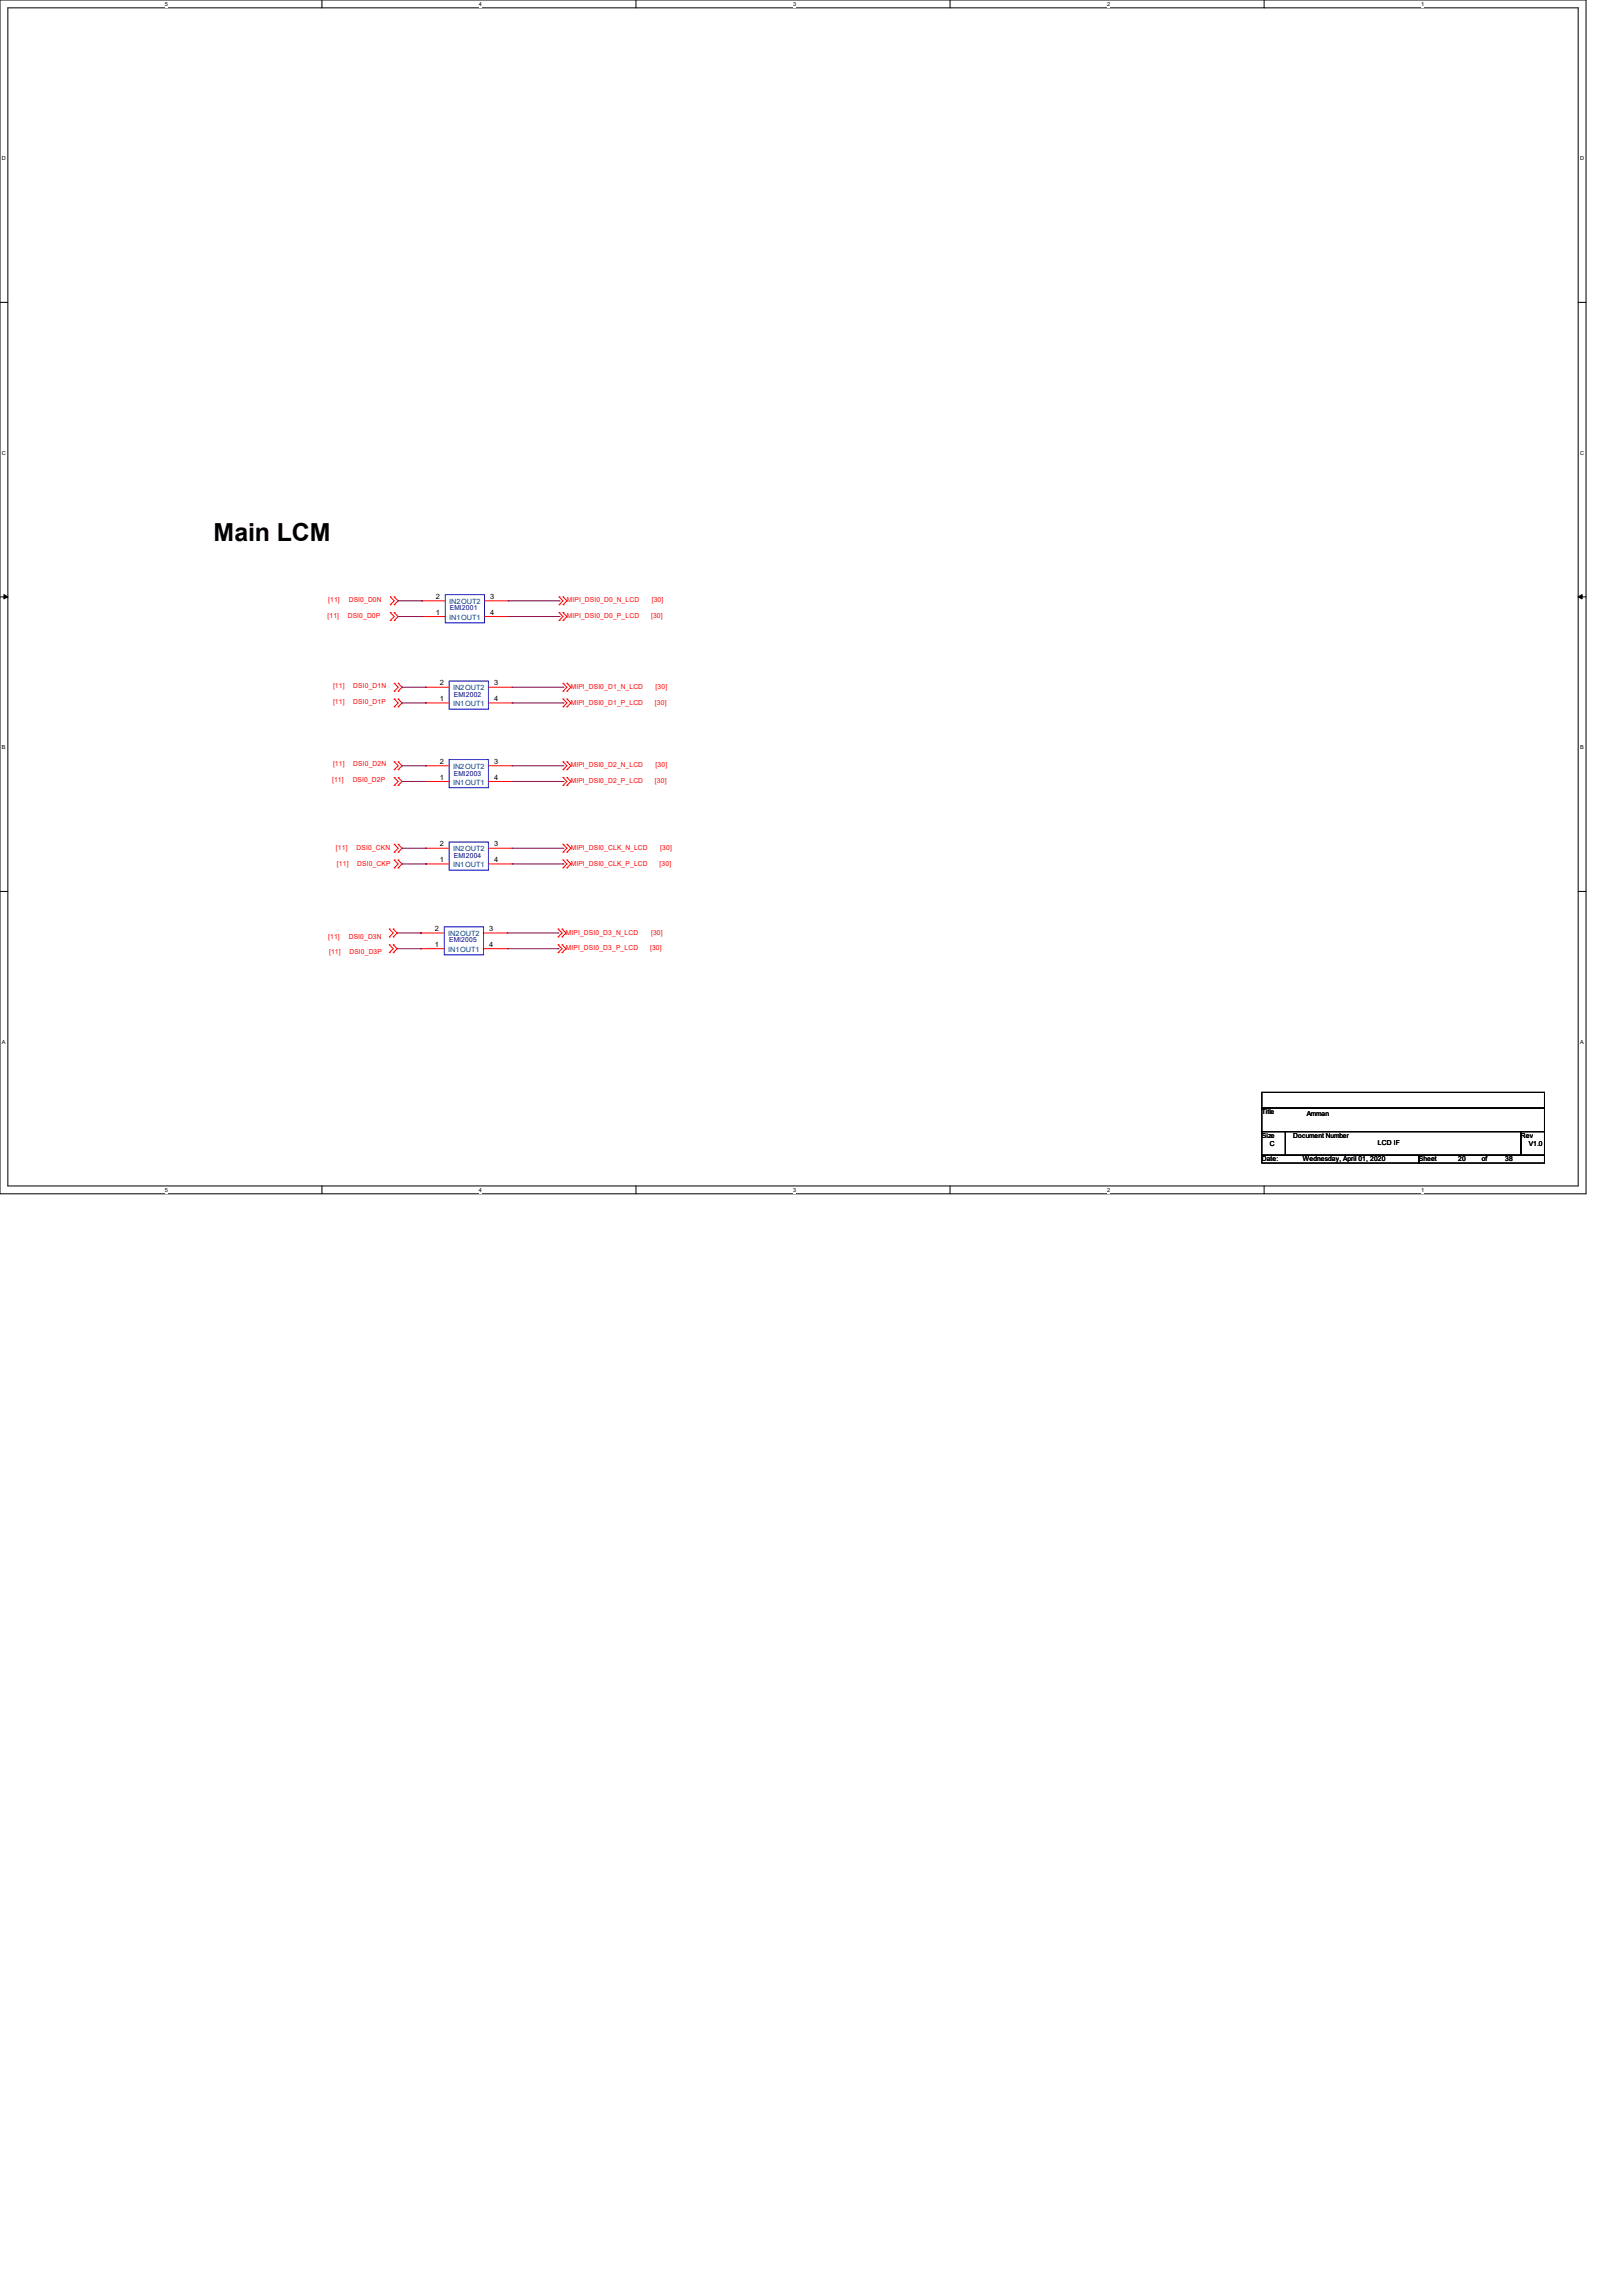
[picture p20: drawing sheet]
<svg xmlns="http://www.w3.org/2000/svg" width="210mm" height="297mm" viewBox="0 0 210 297" stroke-linecap="round" stroke-linejoin="round" font-family="sans-serif">
<defs><g id="words">
<text font-size="3.2" x="27.6" y="70">Main LCM</text>
<g font-size=".9" fill="#f00">
<text x="42.5" y="77.9">[11]</text>
<text x="45.1" y="77.9">DSI0_D0N</text>
<text x="73.4" y="77.9">MIPI_DSI0_D0_N_LCD</text>
<text x="84.3" y="77.9">[30]</text>
<text x="42.4" y="80">[11]</text>
<text x="45" y="80">DSI0_D0P</text>
<text x="73.4" y="80">MIPI_DSI0_D0_P_LCD</text>
<text x="84.2" y="80">[30]</text>
<text x="43.1" y="89">[11]</text>
<text x="45.7" y="89">DSI0_D1N</text>
<text x="73.9" y="89.1">MIPI_DSI0_D1_N_LCD</text>
<text x="84.8" y="89.1">[30]</text>
<text x="43.1" y="91">[11]</text>
<text x="45.7" y="91">DSI0_D1P</text>
<text x="73.9" y="91.1">MIPI_DSI0_D1_P_LCD</text>
<text x="84.7" y="91.1">[30]</text>
<text x="43" y="101.2">[11]</text>
<text x="43.1" y="99.1">[11]</text>
<text x="45.6" y="101.2">DSI0_D2P</text>
<text x="45.7" y="99.1">DSI0_D2N</text>
<text x="73.9" y="101.3">MIPI_DSI0_D2_P_LCD</text>
<text x="73.9" y="99.3">MIPI_DSI0_D2_N_LCD</text>
<text x="84.7" y="101.3">[30]</text>
<text x="84.8" y="99.3">[30]</text>
<text x="43.5" y="109.9">[11]</text>
<text x="43.6" y="112.1">[11]</text>
<text x="46.1" y="109.9">DSI0_CKN</text>
<text x="46.2" y="112.1">DSI0_CKP</text>
<text x="73.9" y="109.9">MIPI_DSI0_CLK_N_LCD</text>
<text x="73.9" y="112">MIPI_DSI0_CLK_P_LCD</text>
<text x="85.3" y="112">[30]</text>
<text x="85.4" y="109.9">[30]</text>
<text x="42.5" y="121.5">[11]</text>
<text x="42.6" y="123.4">[11]</text>
<text x="45.1" y="121.5">DSI0_D3N</text>
<text x="45.2" y="123.4">DSI0_D3P</text>
<text x="73.2" y="120.9">MIPI_DSI0_D3_N_LCD</text>
<text x="73.2" y="122.9">MIPI_DSI0_D3_P_LCD</text>
<text x="84.1" y="122.9">[30]</text>
<text x="84.2" y="120.9">[30]</text>
</g>
<g font-size=".9">
<text x="56.4" y="77.5">2</text>
<text x="63.4" y="77.5">3</text>
<text x="56.4" y="79.5">1</text>
<text x="63.4" y="79.5">4</text>
<text x="56.9" y="88.6">2</text>
<text x="63.9" y="88.6">3</text>
<text x="56.9" y="90.7">1</text>
<text x="63.9" y="90.7">4</text>
<text x="56.9" y="100.8">1</text>
<text x="56.9" y="98.8">2</text>
<text x="63.9" y="98.8">3</text>
<text x="63.9" y="100.8">4</text>
<text x="56.9" y="111.5">1</text>
<text x="56.9" y="109.5">2</text>
<text x="63.9" y="109.5">3</text>
<text x="63.9" y="111.5">4</text>
<text x="56.3" y="122.5">1</text>
<text x="56.3" y="120.4">2</text>
<text x="63.3" y="120.4">3</text>
<text x="63.3" y="122.5">4</text>
<text x="163.3" y="144.1">Title</text>
<text x="163.3" y="147.2">Size</text>
<text x="164.3" y="148.2">C</text>
<text x="167.3" y="147.2">Document Number</text>
<text x="169.1" y="144.4">Amman</text>
<text x="178.3" y="148.1">LCD IF</text>
<text x="196.8" y="147.2">Rev</text>
<text x="197.8" y="148.2">V1.0</text>
<text x="163.3" y="150.2">Date:</text>
<text x="168.6" y="150.2">Wednesday, April 01, 2020</text>
<text x="183.6" y="150.2">Sheet</text>
<text x="188.7" y="150.2">20</text>
<text x="191.7" y="150.2">of</text>
<text x="194.8" y="150.2">38</text>
</g>
<g font-size=".9" fill="#004080">
<text x="58.1" y="80.2">IN1OUT1</text>
<text x="58.1" y="78.1">IN2OUT2</text>
<text x="58.6" y="89.3">IN2OUT2</text>
<text x="58.6" y="91.4">IN1OUT1</text>
<text x="58.6" y="101.5">IN1OUT1</text>
<text x="58.6" y="99.5">IN2OUT2</text>
<text x="58.6" y="112.2">IN1OUT1</text>
<text x="58.6" y="110.1">IN2OUT2</text>
<text x="58" y="123.1">IN1OUT1</text>
<text x="58" y="121.1">IN2OUT2</text>
</g>
<g font-size=".9" fill="#000080">
<text x="58.2" y="79">EMI2001</text>
<text x="58.7" y="90.2">EMI2002</text>
<text x="58.7" y="100.4">EMI2003</text>
<text x="58.7" y="111">EMI2004</text>
<text x="58.1" y="121.9">EMI2005</text>
</g>
<g font-size=".7">
<text x="21.3" y=".8">5</text>
<text x="62" y=".8">4</text>
<text x="102.6" y=".8">3</text>
<text x="143.3" y=".8">2</text>
<text x="183.9" y=".8">1</text>
<text x=".3" y="20.7">D</text>
<text x="204.5" y="20.7">D</text>
<text x=".3" y="58.8">C</text>
<text x="204.5" y="58.8">C</text>
<text x=".3" y="96.9">B</text>
<text x="204.5" y="96.9">B</text>
<text x=".3" y="135">A</text>
<text x="204.5" y="135">A</text>
<text x="21.3" y="154.2">5</text>
<text x="62" y="154.2">4</text>
<text x="102.6" y="154.2">3</text>
<text x="143.3" y="154.2">2</text>
<text x="183.9" y="154.2">1</text>
</g>
</g></defs>
<path d="M0 0h205.2v154.4h-205.2zM1 1h203.2v152.4h-203.2z" fill="none" stroke="#000" stroke-width=".13"/>
<g fill="#fff">
<path d="M21.3 .1h.4v.8h-.4z"/>
<path d="M21.3 153.5h.4v.8h-.4z"/>
</g>
<path d="M41.7 0v1M41.7 153.4v1" fill="none" stroke="#000" stroke-width=".13"/>
<g fill="#fff">
<path d="M62 .1h.4v.8h-.4z"/>
<path d="M62 153.5h.4v.8h-.4z"/>
</g>
<path d="M82.3 0v1M82.3 153.4v1" fill="none" stroke="#000" stroke-width=".13"/>
<g fill="#fff">
<path d="M102.6 .1h.4v.8h-.4z"/>
<path d="M102.6 153.5h.4v.8h-.4z"/>
</g>
<path d="M122.9 0v1M122.9 153.4v1" fill="none" stroke="#000" stroke-width=".13"/>
<g fill="#fff">
<path d="M143.3 .1h.3v.8h-.3z"/>
<path d="M143.3 153.5h.3v.8h-.3z"/>
</g>
<path d="M163.6 0v1M163.6 153.4v1" fill="none" stroke="#000" stroke-width=".13"/>
<g fill="#fff">
<path d="M183.9 .1h.4v.8h-.4z"/>
<path d="M183.9 153.5h.4v.8h-.4z"/>
<path d="M.3 20.1h.5v.8h-.5z"/>
<path d="M204.5 20.1h.5v.8h-.5z"/>
<path d="M.3 58.2h.5v.8h-.5z"/>
<path d="M204.5 58.2h.5v.8h-.5z"/>
</g>
<path d="M0 39.1h1M204.2 39.1h1" fill="none" stroke="#000" stroke-width=".13"/>
<g fill="#fff">
<path d="M.3 96.3h.4v.8h-.4z"/>
<path d="M204.5 96.3h.4v.8h-.4z"/>
</g>
<path d="M0 77.2h1M204.2 77.2h1" fill="none" stroke="#000" stroke-width=".13"/>
<path d="M.5 76.9l.5 .3-.5 .3zM204.2 77.2l.5-.3v.6z" fill="#000" stroke="#000" stroke-width=".13"/>
<g fill="#fff">
<path d="M.3 134.4h.4v.8h-.4z"/>
<path d="M204.5 134.4h.4v.8h-.4z"/>
</g>
<path d="M0 115.3h1M204.2 115.3h1M163.3 141.3h36.6v2h-36.6zM163.3 143.3h36.6v3.1h-36.6zM163.3 146.4h3v3h-3zM163.3 149.4h20.3v1.1h-20.3zM166.3 146.4h30.5v3h-30.5zM183.6 149.4h16.3v1.1h-16.3zM196.8 146.4h3.1v3h-3.1z" fill="none" stroke="#000" stroke-width=".13"/>
<g fill="none" stroke="#f00" stroke-width=".13">
<path d="M50.5 79.2h.1M50.5 78.2h.1M50.5 77.2h.1M50.5 79.2l.5 .6-.5 .5M50.5 77.2l.5 .5-.5 .5M51 79.2h.1M51 77.2h.1M51 78.2h.1M51 79.2l.5 .6-.5 .5M51 77.2l.5 .5-.5 .5M54.6 79.8h.1M54.6 77.7h.1"/>
<path d="M54.6 79.8h3M54.6 77.7h3M62.7 79.8h3M62.7 77.7h3M65.7 77.7h.1M65.7 79.8h.1M72.3 79.2h.1M72.3 78.2h.1M72.3 77.2h.1M72.3 79.2l.6 .6-.6 .5M72.3 77.2l.6 .5-.6 .5M72.9 79.2h.1"/>
<path d="M72.9 78.2h.1M72.9 77.2h.1M72.9 79.2l.5 .6-.5 .5M72.9 77.2l.5 .5-.5 .5M50.5 80.3h.1M51 80.3h.1M51 99.6h.1M51 98.6h.1M51 91.4h.1M51 90.4h.1M51 89.4h.1M51 88.4h.1"/>
<path d="M51 98.6l.5 .5-.5 .5M51 90.4l.5 .5-.5 .5M51 88.4l.5 .5-.5 .5M51.5 98.6h.1M51.5 99.6h.1M51.5 90.4h.1M51.5 91.4h.1M51.5 88.4h.1M51.5 89.4h.1M51.5 98.6l.5 .5-.5 .5M51.5 90.4l.5 .5-.5 .5M51.5 88.4l.5 .5-.5 .5"/>
<path d="M55.1 99.1h.1M55.1 90.9h.1M55.1 88.9h.1M55.1 99.1h3M55.1 90.9h3M55.1 88.9h3M63.2 99.1h3.1M63.2 90.9h3.1M63.2 88.9h3.1M66.3 99.1h.1M66.3 88.9h.1M66.3 90.9h.1"/>
<path d="M72.3 80.3h.1M72.9 91.4h.1M72.9 90.4h.1M72.9 99.6h.1M72.9 98.6h.1M72.9 80.3h.1M72.9 89.4h.1M72.9 88.4h.1M72.9 90.4l.5 .5-.5 .5M72.9 98.6l.5 .5-.5 .5M72.9 88.4l.5 .5-.5 .5M73.4 91.4h.1"/>
<path d="M73.4 90.4h.1M73.4 99.6h.1M73.4 98.6h.1M73.4 89.4h.1M73.4 88.4h.1M73.4 90.4l.5 .5-.5 .5M73.4 98.6l.5 .5-.5 .5M73.4 88.4l.5 .5-.5 .5M51 112.3h.1M51 111.3h.1M51 110.2h.1M51 109.2h.1"/>
<path d="M51 101.6h.1M51 100.6h.1M51 100.6l.5 .5-.5 .5M51 111.3l.5 .5-.5 .5M51 109.2l.5 .5-.5 .5M51.5 111.3h.1M51.5 112.3h.1M51.5 109.2h.1M51.5 110.2h.1M51.5 100.6h.1M51.5 101.6h.1M51.5 111.3l.5 .5-.5 .5"/>
<path d="M51.5 109.2l.5 .5-.5 .5M51.5 100.6l.5 .5-.5 .5M55.1 101.1h.1M55.1 111.8h.1M55.1 109.7h.1M55.1 101.1h3M55.1 111.8h3M55.1 109.7h3M63.2 101.1h3.1M63.2 111.8h3.1M63.2 109.7h3.1M66.3 101.1h.1"/>
<path d="M66.3 109.7h.1M66.3 111.8h.1M72.9 101.6h.1M72.9 100.6h.1M72.9 110.2h.1M72.9 109.2h.1M72.9 112.3h.1M72.9 111.3h.1M72.9 100.6l.5 .5-.5 .5M72.9 109.2l.5 .5-.5 .5M72.9 111.3l.5 .5-.5 .5M73.4 101.6h.1"/>
<path d="M73.4 100.6h.1M73.4 110.2h.1M73.4 109.2h.1M73.4 112.3h.1M73.4 111.3h.1M73.4 100.6l.5 .5-.5 .5M73.4 109.2l.5 .5-.5 .5M73.4 111.3l.5 .5-.5 .5M50.4 121.2h.1M50.4 120.2h.1M50.4 123.2h.1M50.4 122.2h.1"/>
<path d="M50.4 120.2l.5 .5-.5 .5M50.4 122.2l.5 .5-.5 .5M50.9 120.2h.1M50.9 121.2h.1M50.9 122.2h.1M50.9 123.2h.1M50.9 120.2l.5 .5-.5 .5M50.9 122.2l.5 .5-.5 .5M54.4 122.7h.1M54.4 120.7h.1M54.4 122.7h3.1M54.4 120.7h3.1"/>
<path d="M62.6 122.7h3M62.6 120.7h3M65.6 120.7h.1M65.6 122.7h.1M72.2 121.2h.1M72.2 120.2h.1M72.2 123.2h.1M72.2 122.2h.1M72.2 120.2l.5 .5-.5 .5M72.2 122.2l.5 .5-.5 .5M72.7 121.2h.1M72.7 120.2h.1"/>
<path d="M72.7 123.2h.1M72.7 122.2h.1M72.7 120.2l.5 .5-.5 .5M72.7 122.2l.5 .5-.5 .5"/>
</g>
<path d="M57.6 76.9h5.1v3.7h-5.1zM58.1 98.3h5.1v3.6h-5.1zM58.1 88.1h5.1v3.6h-5.1zM57.5 119.9h5.1v3.6h-5.1zM58.1 108.9h5.1v3.7h-5.1z" fill="none" stroke="#00f" stroke-width=".13"/>
<g fill="none" stroke="#800040" stroke-width=".13">
<path d="M51.5 77.7h3.1M51.5 79.8h3.1M54.6 79.8h.1M54.6 77.7h.1M65.7 77.7h6.6M65.7 79.8h6.6M72.3 77.7h.1M72.3 79.8h.1M52 88.9h3.1M52 90.9h3.1M52 99.1h3.1M55.1 88.9h.1"/>
<path d="M55.1 90.9h.1M55.1 99.1h.1M66.3 88.9h6.6M66.3 90.9h6.6M66.3 99.1h6.6M72.9 88.9h.1M72.9 90.9h.1M72.9 99.1h.1M52 101.1h3.1M52 109.7h3.1M52 111.8h3.1M55.1 101.1h.1"/>
<path d="M55.1 109.7h.1M55.1 111.8h.1M66.3 101.1h6.6M66.3 109.7h6.6M66.3 111.8h6.6M72.9 101.1h.1M72.9 109.7h.1M72.9 111.8h.1M51.4 120.7h3M51.4 122.7h3M54.4 120.7h.1M54.4 122.7h.1"/>
<path d="M65.6 120.7h6.6M65.6 122.7h6.6M72.2 122.7h.1M72.2 120.7h.1"/>
</g>
<use href="#words"/>
</svg>
